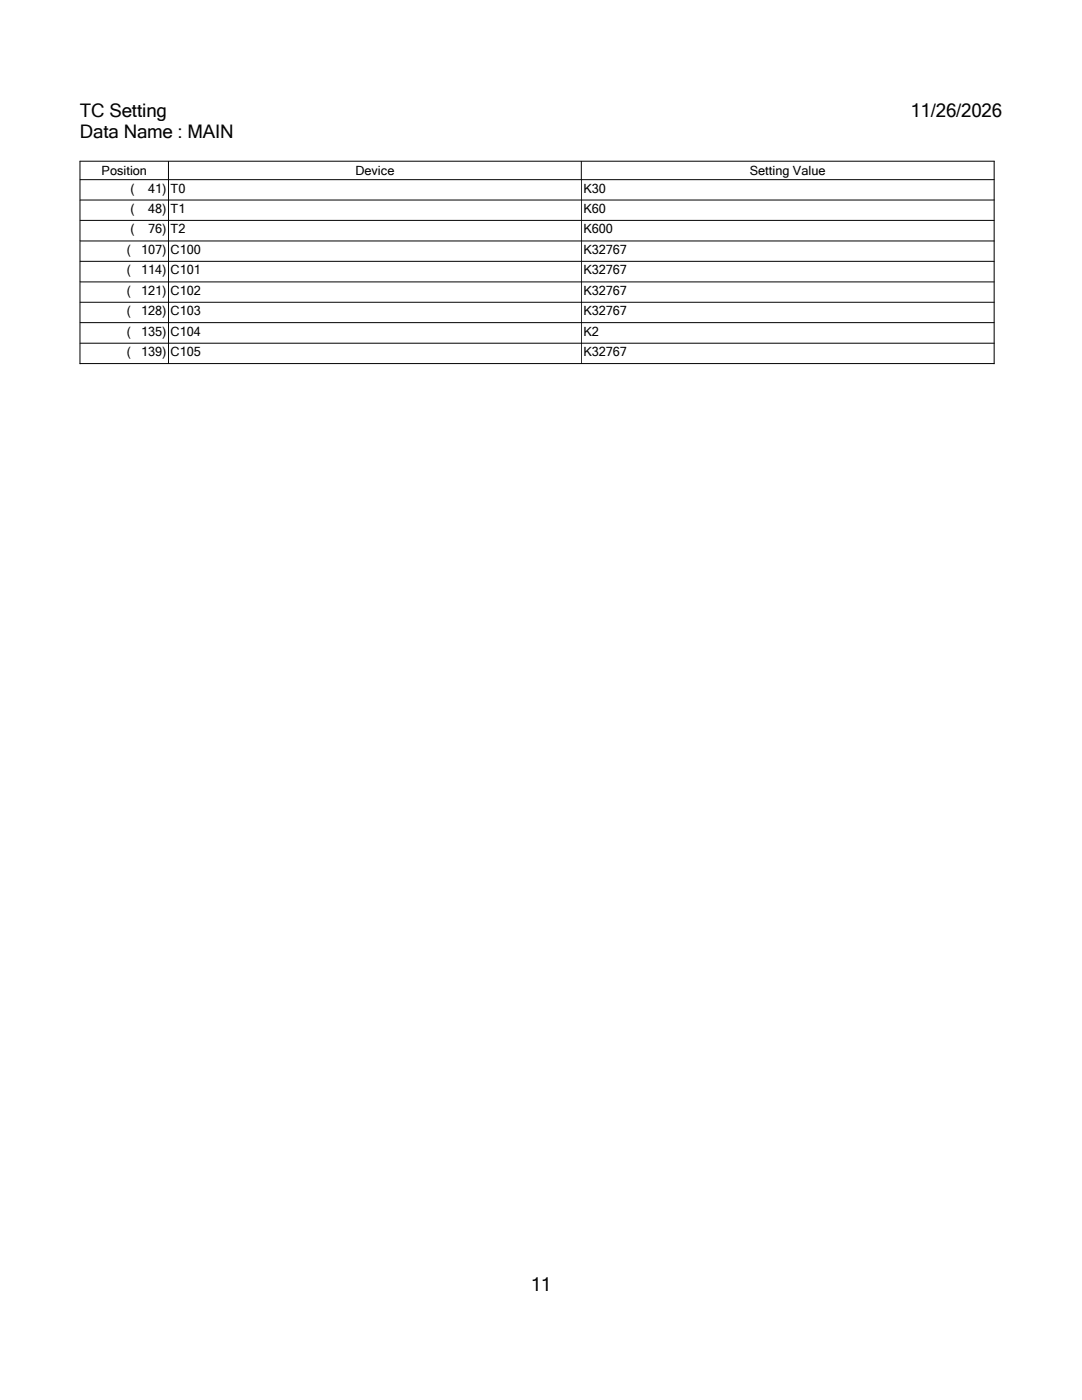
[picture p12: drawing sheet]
<svg xmlns="http://www.w3.org/2000/svg" width="216mm" height="279mm" viewBox="0 0 216 279" stroke-linecap="round" stroke-linejoin="round" font-family="sans-serif">
<defs><g id="words">
<g font-size="3.7">
<text x="16" y="23.4">TC Setting</text>
<text x="181.7" y="23.4">11/26/2026</text>
<text x="16" y="27.5">Data Name : MAIN</text>
<text x="105.9" y="257.7">11</text>
</g>
<g font-size="2.5">
<text x="20.3" y="34.9">Position</text>
<text x="70.9" y="34.9">Device</text>
<text x="149.6" y="34.9">Setting Value</text>
<text x="26" y="38.4">(</text>
<text x="29.6" y="38.4">41) T0</text>
<text x="116.4" y="38.4">K30</text>
<text x="26" y="42.5">(</text>
<text x="26" y="46.6">(</text>
<text x="29.6" y="42.5">48) T1</text>
<text x="29.6" y="46.6">76) T2</text>
<text x="116.4" y="42.5">K60</text>
<text x="116.4" y="46.6">K600</text>
<text x="25.3" y="50.7">(</text>
<text x="28.2" y="50.7">107) C100</text>
<text x="116.4" y="50.7">K32767</text>
<text x="25.3" y="54.7">(</text>
<text x="25.3" y="58.8">(</text>
<text x="28.2" y="54.7">114) C101</text>
<text x="28.2" y="58.8">121) C102</text>
<text x="116.4" y="54.7">K32767</text>
<text x="116.4" y="58.8">K32767</text>
<text x="25.3" y="62.9">(</text>
<text x="28.2" y="62.9">128) C103</text>
<text x="116.4" y="62.9">K32767</text>
<text x="25.3" y="67">(</text>
<text x="25.3" y="71.1">(</text>
<text x="28.2" y="67">135) C104</text>
<text x="28.2" y="71.1">139) C105</text>
<text x="116.4" y="67">K2</text>
<text x="116.4" y="71.1">K32767</text>
</g>
</g></defs>
<path d="M16 32.2h182.4v40.4h-182.4zM16 35.9h182.4M16 39.9h182.4M33.6 32.2v40.4M116 32.2v40.4M16 44h182.4M16 48.1h182.4M16 52.2h182.4M16 56.3h182.4M16 60.3h182.4M16 64.4h182.4M16 68.5h182.4" fill="none" stroke="#000" stroke-width=".2"/>
<path d="M105.9 254.3h4.1v4.1h-4.1z" fill="#fff"/>
<use href="#words"/>
</svg>
